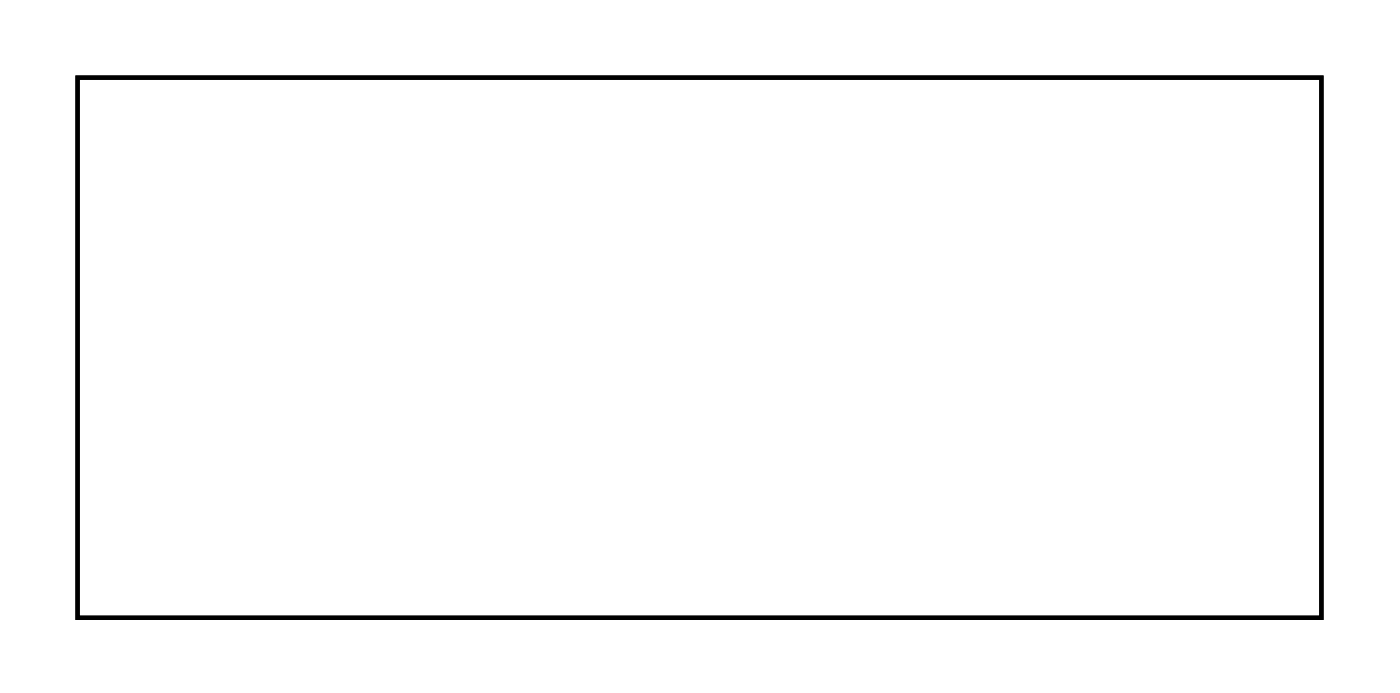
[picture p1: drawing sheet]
<svg xmlns="http://www.w3.org/2000/svg" width="66mm" height="32mm" viewBox="0 0 66 32" stroke-linecap="round" stroke-linejoin="round" font-family="sans-serif">
<path d="M3.6 3.6h58.3v25.3h-58.3z" fill="none" stroke="#000" stroke-width=".2"/>
<path d="M3.6 3.6h58.3v25.3h-58.3z" fill="none" stroke="#000" stroke-width=".05"/>
<circle cx="44.2" cy="21.3" r=".7" fill="#fff"/>
<circle cx="44.2" cy="21.3" r=".7" fill="none" stroke="#fff" stroke-width=".76" stroke-linecap="butt"/>
<circle cx="44.2" cy="11.2" r=".7" fill="#fff"/>
<circle cx="44.2" cy="11.2" r=".7" fill="none" stroke="#fff" stroke-width=".76" stroke-linecap="butt"/>
<path d="M48.4 20.6h1.6v1.6h-1.6z" fill="#fff"/>
<path d="M48.4 20.6h1.6v1.6h-1.6z" fill="none" stroke="#fff" stroke-width=".76" stroke-linecap="butt"/>
<circle cx="49.2" cy="21.3" r=".79" fill="#fff"/>
<circle cx="49.2" cy="21.3" r=".79" fill="none" stroke="#fff" stroke-width=".76" stroke-linecap="butt"/>
<circle cx="49.2" cy="13.8" r=".79" fill="#fff"/>
<circle cx="49.2" cy="13.8" r=".79" fill="none" stroke="#fff" stroke-width=".76" stroke-linecap="butt"/>
<path d="M38.4 20.6h1.4v1.4h-1.4z" fill="#fff"/>
<path d="M38.4 20.6h1.4v1.4h-1.4z" fill="none" stroke="#fff" stroke-width=".76" stroke-linecap="butt"/>
<circle cx="39.1" cy="21.3" r=".7" fill="#fff"/>
<circle cx="39.1" cy="21.3" r=".7" fill="none" stroke="#fff" stroke-width=".76" stroke-linecap="butt"/>
<circle cx="31.5" cy="21.3" r=".7" fill="#fff"/>
<circle cx="31.5" cy="21.3" r=".7" fill="none" stroke="#fff" stroke-width=".76" stroke-linecap="butt"/>
<circle cx="39.1" cy="18.8" r=".7" fill="#fff"/>
<circle cx="39.1" cy="18.8" r=".7" fill="none" stroke="#fff" stroke-width=".76" stroke-linecap="butt"/>
<circle cx="31.5" cy="18.8" r=".7" fill="#fff"/>
<circle cx="31.5" cy="18.8" r=".7" fill="none" stroke="#fff" stroke-width=".76" stroke-linecap="butt"/>
<circle cx="39.1" cy="16.2" r=".7" fill="#fff"/>
<circle cx="39.1" cy="16.2" r=".7" fill="none" stroke="#fff" stroke-width=".76" stroke-linecap="butt"/>
<circle cx="31.5" cy="16.2" r=".7" fill="#fff"/>
<circle cx="31.5" cy="16.2" r=".7" fill="none" stroke="#fff" stroke-width=".76" stroke-linecap="butt"/>
<circle cx="39.1" cy="13.7" r=".7" fill="#fff"/>
<circle cx="39.1" cy="13.7" r=".7" fill="none" stroke="#fff" stroke-width=".76" stroke-linecap="butt"/>
<circle cx="31.5" cy="13.7" r=".7" fill="#fff"/>
<circle cx="31.5" cy="13.7" r=".7" fill="none" stroke="#fff" stroke-width=".76" stroke-linecap="butt"/>
<circle cx="23.9" cy="21.3" r=".6" fill="#fff"/>
<circle cx="23.9" cy="21.3" r=".6" fill="none" stroke="#fff" stroke-width=".65" stroke-linecap="butt"/>
<path d="M23.3 20.7h1.2v1.2h-1.2z" fill="#fff"/>
<path d="M23.3 20.7h1.2v1.2h-1.2z" fill="none" stroke="#fff" stroke-width=".65" stroke-linecap="butt"/>
<circle cx="26.4" cy="21.3" r=".6" fill="#fff"/>
<circle cx="26.4" cy="21.3" r=".6" fill="none" stroke="#fff" stroke-width=".65" stroke-linecap="butt"/>
<circle cx="54.3" cy="16.3" r=".74" fill="#fff"/>
<circle cx="54.3" cy="16.3" r=".74" fill="none" stroke="#fff" stroke-width=".76" stroke-linecap="butt"/>
<circle cx="54.3" cy="18.8" r=".74" fill="#fff"/>
<circle cx="54.3" cy="18.8" r=".74" fill="none" stroke="#fff" stroke-width=".76" stroke-linecap="butt"/>
<circle cx="59.4" cy="6.1" r="1.1" fill="#fff"/>
<circle cx="59.4" cy="6.1" r="1.1" fill="none" stroke="#fff" stroke-width=".25"/>
<circle cx="6.1" cy="6.1" r="1.1" fill="#fff"/>
<circle cx="6.1" cy="6.1" r="1.1" fill="none" stroke="#fff" stroke-width=".25"/>
<circle cx="59.4" cy="26.4" r="1.1" fill="#fff"/>
<circle cx="59.4" cy="26.4" r="1.1" fill="none" stroke="#fff" stroke-width=".25"/>
<circle cx="6.1" cy="26.4" r="1.1" fill="#fff"/>
<circle cx="6.1" cy="26.4" r="1.1" fill="none" stroke="#fff" stroke-width=".25"/>
<path d="M10.4 13h1.5v1.4h-1.5z" fill="#fff"/>
<path d="M10.4 13h1.5v1.4h-1.5z" fill="none" stroke="#fff" stroke-width=".69" stroke-linecap="butt"/>
<circle cx="13.7" cy="13.7" r=".72" fill="#fff"/>
<circle cx="13.7" cy="13.7" r=".72" fill="none" stroke="#fff" stroke-width=".69" stroke-linecap="butt"/>
<circle cx="13.7" cy="16.3" r=".72" fill="#fff"/>
<circle cx="13.7" cy="16.3" r=".72" fill="none" stroke="#fff" stroke-width=".69" stroke-linecap="butt"/>
<circle cx="13.7" cy="18.8" r=".72" fill="#fff"/>
<circle cx="13.7" cy="18.8" r=".72" fill="none" stroke="#fff" stroke-width=".69" stroke-linecap="butt"/>
<circle cx="11.1" cy="13.7" r=".72" fill="#fff"/>
<circle cx="11.1" cy="13.7" r=".72" fill="none" stroke="#fff" stroke-width=".69" stroke-linecap="butt"/>
<circle cx="11.1" cy="16.3" r=".72" fill="#fff"/>
<circle cx="11.1" cy="16.3" r=".72" fill="none" stroke="#fff" stroke-width=".69" stroke-linecap="butt"/>
<circle cx="11.1" cy="18.8" r=".72" fill="#fff"/>
<circle cx="11.1" cy="18.8" r=".72" fill="none" stroke="#fff" stroke-width=".69" stroke-linecap="butt"/>
</svg>
